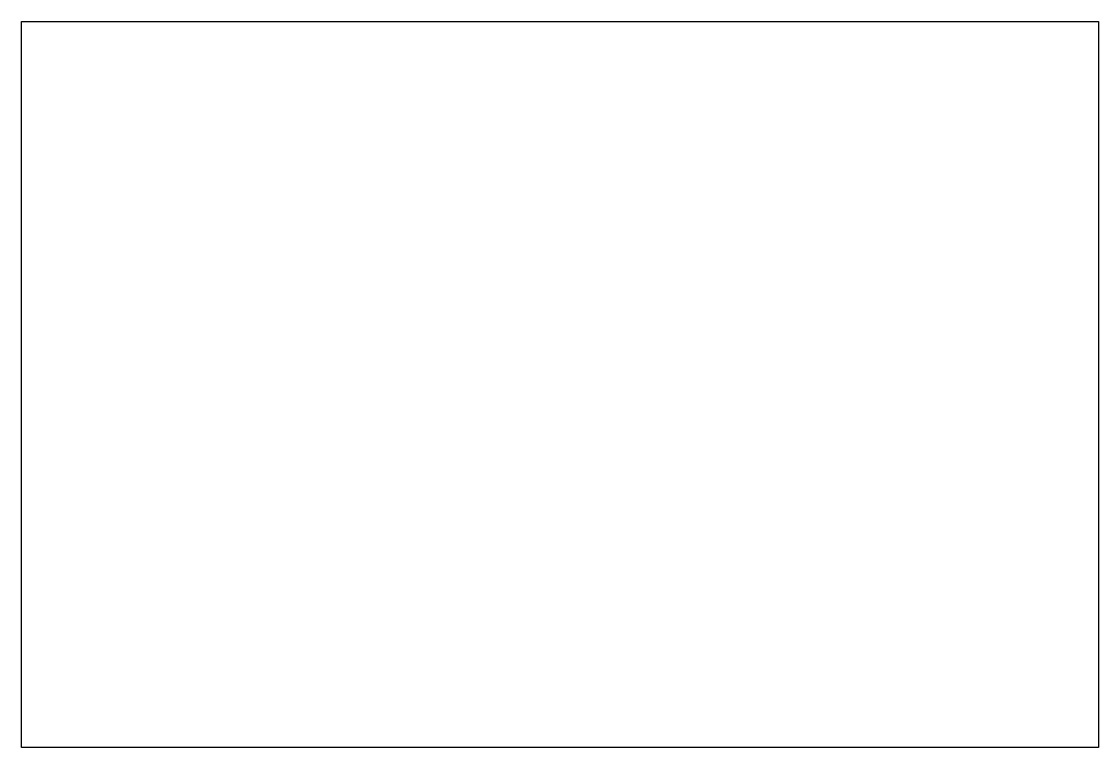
# Model space of a CAD drawing. Extents: x 0 to 210, y 78 to 219.
import ezdxf

# ---------------------------------------------------------------- set-up
doc = ezdxf.new("R2010")
doc.units = 0
doc.layers.get('0').update_dxf_attribs({"lineweight": 25})
picture_1 = doc.add_image_def('image1.png', size_in_pixel=(1240, 835))

msp = doc.modelspace()

# ---------------------------------------------------------------- pictures from other files: only their frames are drawn
image = msp.add_image(picture_1, insert=(0, 77.84), size_in_units=(209.9, 141.35))
image.dxf.flags = 7

doc.saveas('drawing.dxf')
